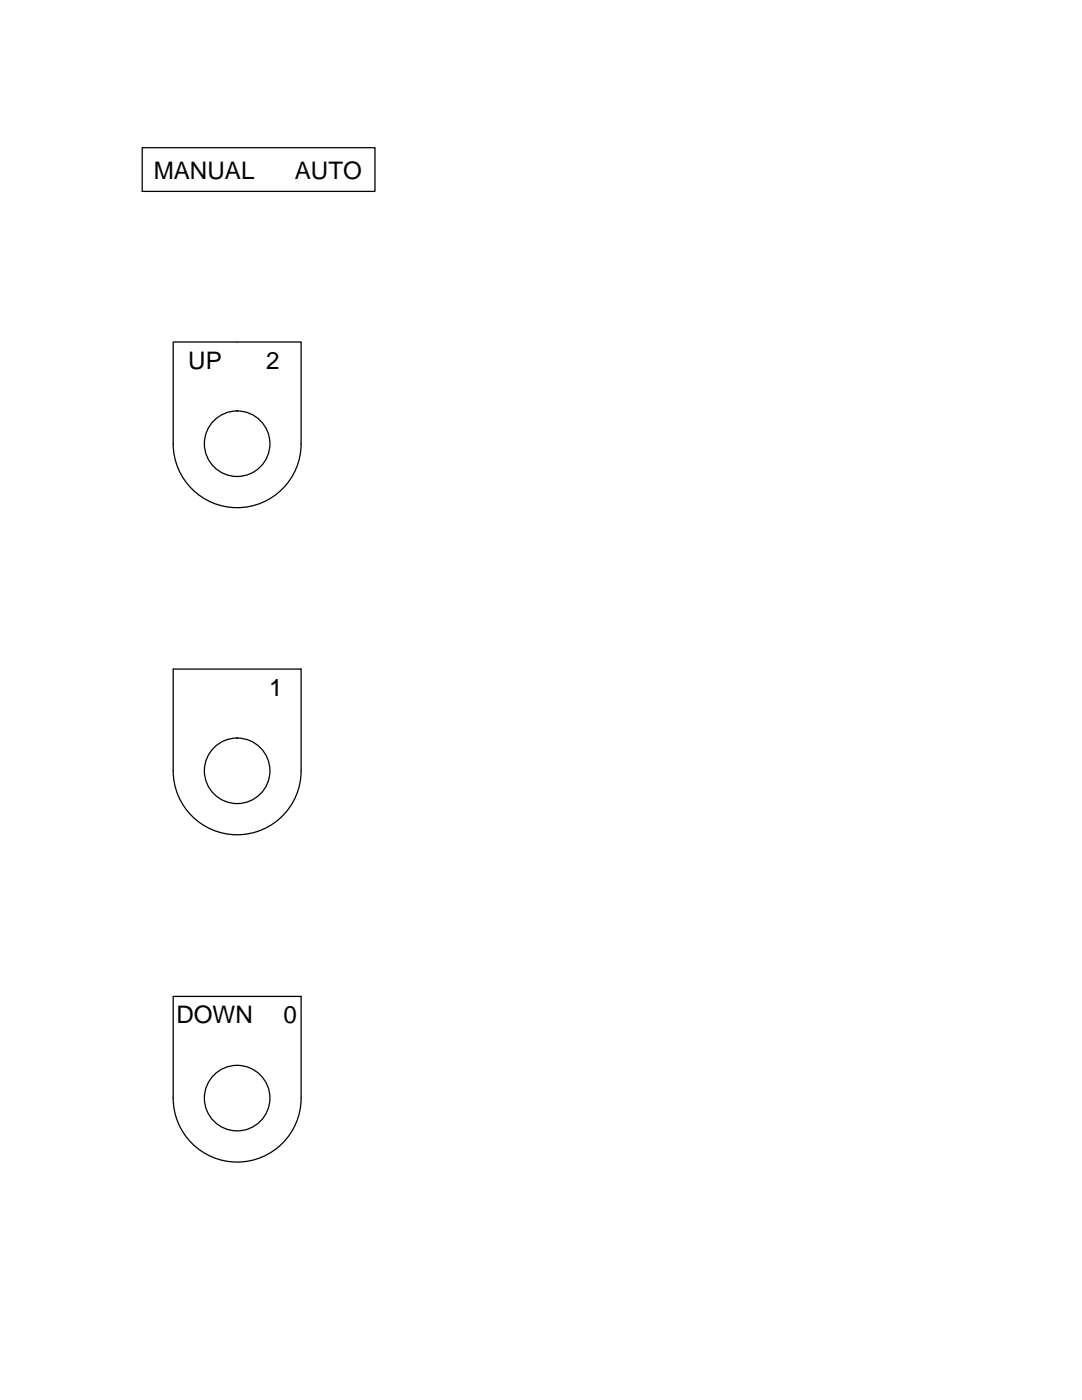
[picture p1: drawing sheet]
<svg xmlns="http://www.w3.org/2000/svg" width="216mm" height="279mm" viewBox="0 0 216 279" stroke-linecap="round" stroke-linejoin="round" font-family="sans-serif">
<defs><g id="words">
<g font-size="4.8">
<text x="30.7" y="35.8">MANUAL</text>
<text x="58.8" y="35.8">AUTO</text>
<text x="37.6" y="73.5">UP</text>
<text x="53.1" y="73.6">2</text>
<text x="53.7" y="138.8">1</text>
<text x="35.2" y="204.2">DOWN</text>
<text x="56.6" y="204.1">0</text>
</g>
</g></defs>
<!-- layer: 0 -->
<g fill="none" stroke="#000" stroke-width=".25">
<path d="M28.4 29.5h46.4v8.7h-46.4zM34.6 88.6v-20.3h25.5v20.3M34.6 88.6a12.8 12.8 0 0 0 12.7 12.7 12.8 12.8 0 0 0 12.8-12.7M34.6 133.5h25.5v20.3a12.8 12.8 0 0 1-12.8 12.8 12.8 12.8 0 0 1-12.7-12.8zM34.6 219.2v-20.3h25.5v20.3M34.6 219.2a12.8 12.8 0 0 0 12.7 12.7 12.8 12.8 0 0 0 12.8-12.7"/>
<circle cx="47.3" cy="88.6" r="6.5"/>
<circle cx="47.3" cy="153.8" r="6.5"/>
<circle cx="47.3" cy="219.2" r="6.5"/>
</g>
<use href="#words"/>
</svg>
